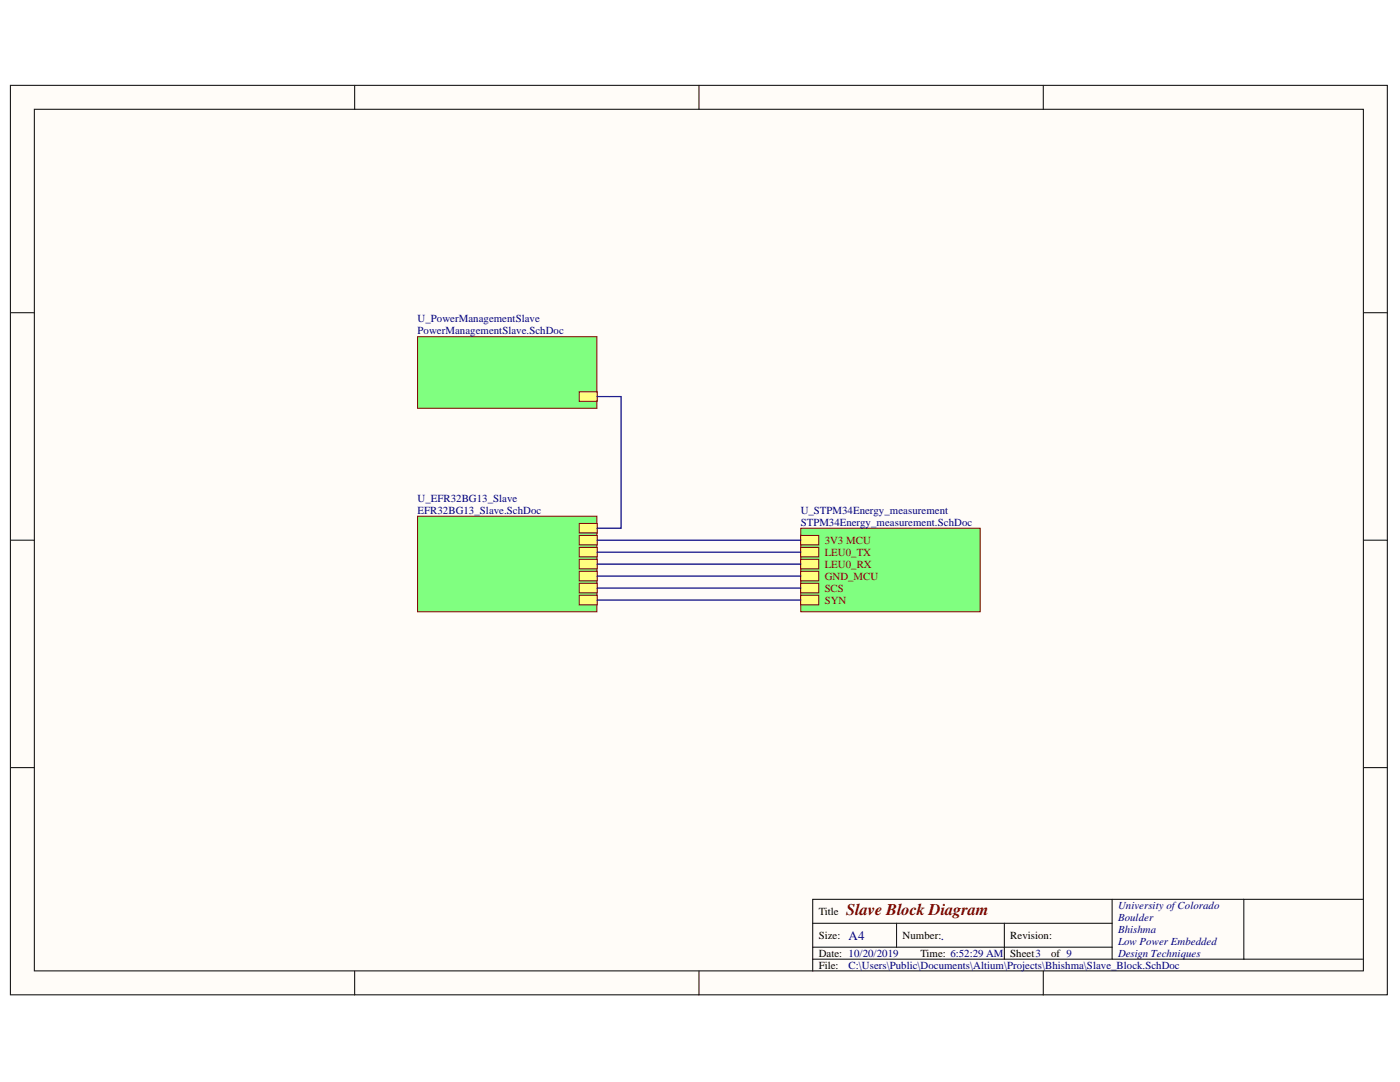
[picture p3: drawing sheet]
<svg xmlns="http://www.w3.org/2000/svg" width="279mm" height="216mm" viewBox="0 0 279 216" stroke-linecap="round" stroke-linejoin="round" font-family="sans-serif">
<defs><g id="words">
<text font-size="3.3" fill="#800000" x="168.9" y="182.6">Slave Block Diagram</text>
<g font-size="2.6" fill="#000080">
<text x="169.4" y="187.5">A4</text>
<text x="187.8" y="187.5">.</text>
</g>
<g font-size="2.2" fill="#000080">
<text x="83.3" y="64.3">U_PowerManagementSlave</text>
<text x="83.3" y="66.7">PowerManagementSlave.SchDoc</text>
<text x="83.3" y="100.1">U_EFR32BG13_Slave</text>
<text x="83.3" y="102.6">EFR32BG13_Slave.SchDoc</text>
<text x="159.8" y="102.6">U_STPM34Energy_measurement</text>
<text x="159.8" y="104.9">STPM34Energy_measurement.SchDoc</text>
<text x="223.1" y="181.4">University of Colorado</text>
<text x="223.1" y="183.8">Boulder</text>
<text x="223.1" y="186.1">Bhishma</text>
<text x="223.1" y="188.5">Low Power Embedded</text>
<text x="223.1" y="190.9">Design Techniques</text>
<text x="169.4" y="193.3">C:\Users\Public\Documents\Altium\Projects\Bhishma\Slave_Block.SchDoc</text>
</g>
<g font-size="2.2" fill="#800000">
<text x="164.6" y="108.5">3V3 MCU</text>
<text x="164.6" y="110.9">LEU0_TX</text>
<text x="164.6" y="113.3">LEU0_RX</text>
<text x="164.6" y="115.7">GND_MCU</text>
<text x="164.6" y="118.1">SCS</text>
<text x="164.6" y="120.5">SYN</text>
</g>
<g font-size="2.2">
<text x="163.4" y="182.6">Title</text>
<text x="163.4" y="187.4">Size:</text>
<text x="163.4" y="190.9">Date: 10/20/2019</text>
<text x="180.1" y="187.4">Number:</text>
<text x="183.7" y="190.9">Time: 6:52:29 AM</text>
<text x="201.6" y="187.4">Revision:</text>
<text x="201.6" y="190.9">Sheet3</text>
<text x="209.8" y="190.9">of 9</text>
<text x="163.4" y="193.3">File:</text>
</g>
</g></defs>
<g fill="#fffcf8" stroke="#000" stroke-width=".2">
<path d="M2.1 17h274.8v181.5h-274.8z"/>
<path d="M6.9 21.8h265.2v171.9h-265.2z"/>
</g>
<g fill="none" stroke="#000" stroke-width=".2">
<path d="M70.8 17v4.8M139.5 17v4.8M208.2 17v4.8M2.1 62.4h4.8M272.1 62.4h4.8M2.1 107.8h4.8M272.1 107.8h4.8M2.1 153.2h4.8M272.1 153.2h4.8M221.9 179.4v12M248.2 179.4h-86v14.4M272.1 179.4h-23.9v12"/>
<path d="M70.8 193.8v4.8M139.5 193.8v4.8M162.2 184.2h59.7M162.2 191.4h109.9M162.2 189h59.7M178.9 184.2v4.8M200.4 184.2v7.2M208.2 193.8v4.8"/>
</g>
<path d="M83.3 103h35.8v19.1h-35.8z" fill="#80ff80" stroke="#800000" stroke-width=".2"/>
<path d="M115.6 109.2h3.6v1.9h-3.6z" fill-rule="evenodd" fill="#ffff80"/>
<path d="M115.6 109.2h3.6v1.9h-3.6z" fill="none" stroke="#800000" stroke-width=".2"/>
<path d="M115.6 111.6h3.6v1.9h-3.6z" fill-rule="evenodd" fill="#ffff80"/>
<path d="M115.6 111.6h3.6v1.9h-3.6z" fill="none" stroke="#800000" stroke-width=".2"/>
<path d="M115.6 116.4h3.6v1.9h-3.6z" fill-rule="evenodd" fill="#ffff80"/>
<path d="M115.6 116.4h3.6v1.9h-3.6z" fill="none" stroke="#800000" stroke-width=".2"/>
<path d="M115.6 118.8h3.6v1.9h-3.6z" fill-rule="evenodd" fill="#ffff80"/>
<path d="M115.6 118.8h3.6v1.9h-3.6z" fill="none" stroke="#800000" stroke-width=".2"/>
<path d="M115.6 114h3.6v1.9h-3.6z" fill-rule="evenodd" fill="#ffff80"/>
<path d="M115.6 114h3.6v1.9h-3.6z" fill="none" stroke="#800000" stroke-width=".2"/>
<path d="M115.6 106.8h3.6v1.9h-3.6z" fill-rule="evenodd" fill="#ffff80"/>
<path d="M115.6 106.8h3.6v1.9h-3.6z" fill="none" stroke="#800000" stroke-width=".2"/>
<path d="M115.6 104.4h3.6v2h-3.6z" fill-rule="evenodd" fill="#ffff80"/>
<path d="M115.6 104.4h3.6v2h-3.6z" fill="none" stroke="#800000" stroke-width=".2"/>
<path d="M83.3 67.2h35.8v14.3h-35.8z" fill="#80ff80" stroke="#800000" stroke-width=".2"/>
<path d="M115.6 78.2h3.6v1.9h-3.6z" fill-rule="evenodd" fill="#ffff80"/>
<path d="M115.6 78.2h3.6v1.9h-3.6z" fill="none" stroke="#800000" stroke-width=".2"/>
<path d="M159.8 105.4h35.8v16.7h-35.8z" fill="#80ff80" stroke="#800000" stroke-width=".2"/>
<path d="M159.8 106.8h3.6v1.9h-3.6z" fill-rule="evenodd" fill="#ffff80"/>
<path d="M159.8 106.8h3.6v1.9h-3.6z" fill="none" stroke="#800000" stroke-width=".2"/>
<path d="M159.8 109.2h3.6v1.9h-3.6z" fill-rule="evenodd" fill="#ffff80"/>
<path d="M159.8 109.2h3.6v1.9h-3.6z" fill="none" stroke="#800000" stroke-width=".2"/>
<path d="M159.8 111.6h3.6v1.9h-3.6z" fill-rule="evenodd" fill="#ffff80"/>
<path d="M159.8 111.6h3.6v1.9h-3.6z" fill="none" stroke="#800000" stroke-width=".2"/>
<path d="M159.8 114h3.6v1.9h-3.6z" fill-rule="evenodd" fill="#ffff80"/>
<path d="M159.8 114h3.6v1.9h-3.6z" fill="none" stroke="#800000" stroke-width=".2"/>
<path d="M159.8 116.4h3.6v1.9h-3.6z" fill-rule="evenodd" fill="#ffff80"/>
<path d="M159.8 116.4h3.6v1.9h-3.6z" fill="none" stroke="#800000" stroke-width=".2"/>
<path d="M159.8 118.8h3.6v1.9h-3.6z" fill-rule="evenodd" fill="#ffff80"/>
<path d="M159.8 118.8h3.6v1.9h-3.6z" fill="none" stroke="#800000" stroke-width=".2"/>
<path d="M119.2 79.1h4.8v26.3h-4.8M119.2 107.8h40.6M119.2 110.2h40.6M119.2 112.6h40.6M119.2 115h40.6M119.2 117.3h40.6M119.2 119.7h40.6" fill="none" stroke="#000080" stroke-width=".24"/>
<use href="#words"/>
</svg>
